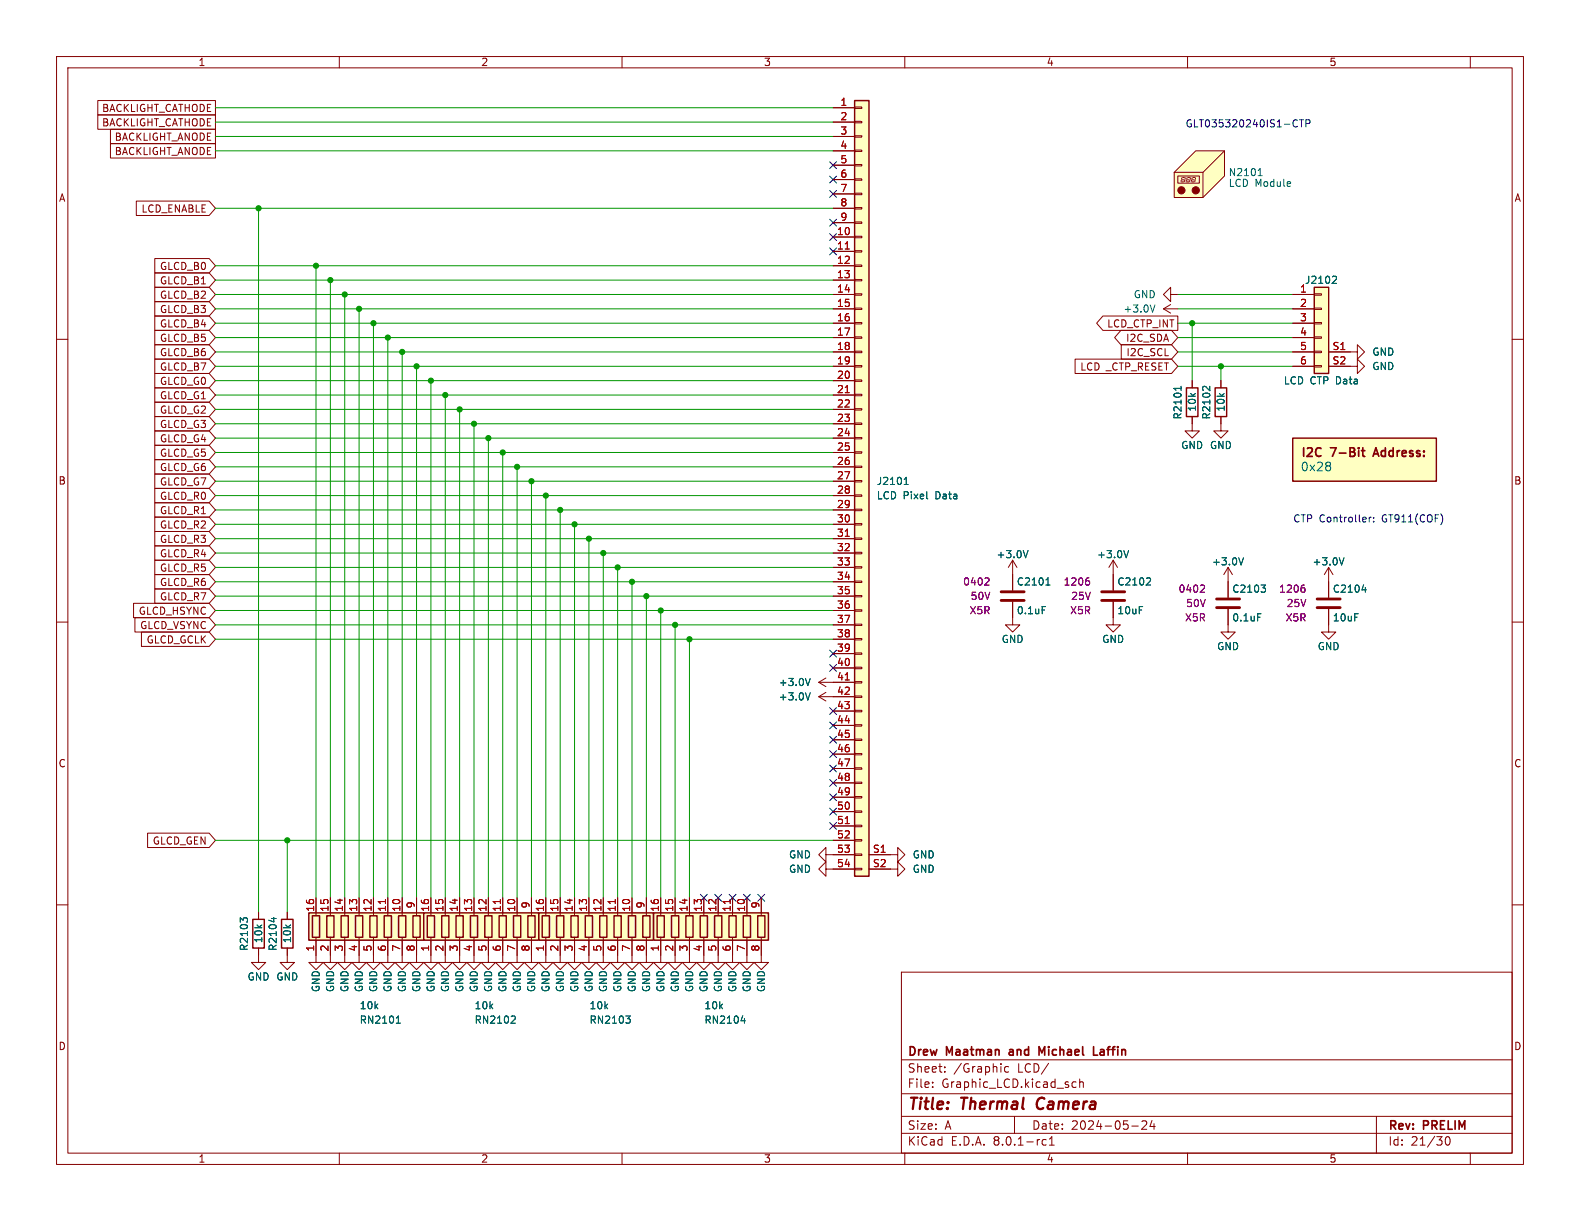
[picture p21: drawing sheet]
<svg xmlns="http://www.w3.org/2000/svg" width="279mm" height="216mm" viewBox="0 0 279 216" stroke-linecap="round" stroke-linejoin="round" font-family="sans-serif">
<defs><g id="words">
<g font-size="2.8" fill="#840000">
<text x="160.4" y="196.8">Title:</text>
<text x="170.1" y="196.8">Thermal</text>
<text x="184.2" y="196.8">Camera</text>
</g>
<g font-size="2.1" fill="#006464">
<text x="229.9" y="81.2">I2C</text>
<text x="229.9" y="83.5">0x28</text>
<text x="235.3" y="81.2">7-Bit</text>
</g>
<g font-size="2.1" fill="#840000">
<text x="243.6" y="81.2">Address:</text>
<text x="160.4" y="189.9">Sheet:</text>
<text x="160.4" y="187.1">Drew</text>
<text x="167.4" y="187.1">Maatman</text>
<text x="168.6" y="189.9">/Graphic</text>
<text x="179.2" y="187.1">and</text>
<text x="180" y="189.9">LCD/</text>
<text x="185" y="187.1">Michael</text>
<text x="195.2" y="187.1">Laffin</text>
<text x="160.4" y="192.6">File:</text>
<text x="166.5" y="192.6">Graphic_LCD.kicad_sch</text>
<text x="160.4" y="202.8">KiCad</text>
<text x="160.4" y="200">Size:</text>
<text x="167.1" y="200">A</text>
<text x="168.1" y="202.8">E.D.A.</text>
<text x="175.7" y="202.8">8.0.1-rc1</text>
<text x="182.4" y="200">Date:</text>
<text x="189.4" y="200">2024-05-24</text>
<text x="245.4" y="200.2">Rev:</text>
<text x="245.4" y="202.8">Id:</text>
<text x="249.5" y="202.8">21/30</text>
<text x="251.8" y="200.2">PRELIM</text>
</g>
<g font-size="1.8" fill="#840000">
<text x="35" y="11.9">1</text>
<text x="85" y="11.9">2</text>
<text x="135" y="11.9">3</text>
<text x="185" y="11.9">4</text>
<text x="235" y="11.9">5</text>
<text x="17.9" y="22.5">BACKLIGHT_CATHODE</text>
<text x="17.9" y="20">BACKLIGHT_CATHODE</text>
<text x="20.2" y="27.6">BACKLIGHT_ANODE</text>
<text x="20.2" y="25.1">BACKLIGHT_ANODE</text>
<text x="10.3" y="35.9">A</text>
<text x="267.7" y="35.9">A</text>
<text x="24.9" y="37.8">LCD_ENABLE</text>
<text x="28.2" y="47.9">GLCD_B0</text>
<text x="28.2" y="50.5">GLCD_B1</text>
<text x="28.2" y="53">GLCD_B2</text>
<text x="28.2" y="58.1">GLCD_B4</text>
<text x="28.2" y="55.6">GLCD_B3</text>
<text x="195.7" y="58.1">LCD_CTP_INT</text>
<text x="28.2" y="63.2">GLCD_B6</text>
<text x="28.2" y="60.6">GLCD_B5</text>
<text x="28.2" y="65.7">GLCD_B7</text>
<text x="190.9" y="65.7">LCD _CTP_RESET</text>
<text x="199" y="60.6">I2C_SDA</text>
<text x="199.1" y="63.2">I2C_SCL</text>
<text x="28.2" y="68.3">GLCD_G0</text>
<text x="28.2" y="70.8">GLCD_G1</text>
<text x="28.2" y="75.9">GLCD_G3</text>
<text x="28.2" y="73.3">GLCD_G2</text>
<text x="28.2" y="83.5">GLCD_G6</text>
<text x="28.2" y="81">GLCD_G5</text>
<text x="28.2" y="78.4">GLCD_G4</text>
<text x="10.3" y="85.9">B</text>
<text x="28.2" y="86">GLCD_G7</text>
<text x="28.2" y="88.6">GLCD_R0</text>
<text x="267.7" y="85.9">B</text>
<text x="28.2" y="93.7">GLCD_R2</text>
<text x="28.2" y="91.1">GLCD_R1</text>
<text x="28.2" y="101.3">GLCD_R5</text>
<text x="28.2" y="96.2">GLCD_R3</text>
<text x="28.2" y="98.7">GLCD_R4</text>
<text x="28.2" y="103.8">GLCD_R6</text>
<text x="28.2" y="106.4">GLCD_R7</text>
<text x="24.4" y="108.9">GLCD_HSYNC</text>
<text x="24.7" y="111.4">GLCD_VSYNC</text>
<text x="25.8" y="114">GLCD_GCLK</text>
<text x="10.3" y="135.9">C</text>
<text x="267.7" y="135.9">C</text>
<text x="26.9" y="149.5">GLCD_GEN</text>
<text x="10.3" y="185.9">D</text>
<text x="267.7" y="185.9">D</text>
<text x="35" y="205.8">1</text>
<text x="85" y="205.8">2</text>
<text x="135" y="205.8">3</text>
<text x="185" y="205.8">4</text>
<text x="235" y="205.8">5</text>
</g>
<g font-size="1.8" fill="#a90000">
<text x="148.5" y="18.8">1</text>
<text x="148.5" y="21.3">2</text>
<text x="148.5" y="23.9">3</text>
<text x="148.5" y="26.4">4</text>
<text x="148.5" y="29">5</text>
<text x="148.5" y="31.5">6</text>
<text x="148.5" y="34">7</text>
<text x="147.9" y="41.7">10</text>
<text x="148.5" y="36.6">8</text>
<text x="148.5" y="39.1">9</text>
<text x="147.9" y="44.2">11</text>
<text x="147.9" y="46.7">12</text>
<text x="147.9" y="49.3">13</text>
<text x="147.9" y="51.8">14</text>
<text x="229.8" y="51.8">1</text>
<text x="147.9" y="54.4">15</text>
<text x="147.9" y="56.9">16</text>
<text x="147.9" y="59.4">17</text>
<text x="229.8" y="54.4">2</text>
<text x="229.8" y="56.9">3</text>
<text x="229.8" y="59.4">4</text>
<text x="147.9" y="62">18</text>
<text x="147.9" y="64.5">19</text>
<text x="229.8" y="62">5</text>
<text x="229.8" y="64.5">6</text>
<text x="235.5" y="62">S1</text>
<text x="235.5" y="64.5">S2</text>
<text x="147.9" y="67.1">20</text>
<text x="147.9" y="69.6">21</text>
<text x="147.9" y="72.1">22</text>
<text x="147.9" y="74.7">23</text>
<text x="147.9" y="77.2">24</text>
<text x="147.9" y="79.8">25</text>
<text x="147.9" y="82.3">26</text>
<text x="147.9" y="84.8">27</text>
<text x="147.9" y="87.4">28</text>
<text x="147.9" y="89.9">29</text>
<text x="147.9" y="92.5">30</text>
<text x="147.9" y="95">31</text>
<text x="147.9" y="97.5">32</text>
<text x="147.9" y="100.1">33</text>
<text x="147.9" y="102.6">34</text>
<text x="147.9" y="105.2">35</text>
<text x="147.9" y="107.7">36</text>
<text x="147.9" y="110.2">37</text>
<text x="147.9" y="112.8">38</text>
<text x="147.9" y="115.3">39</text>
<text x="147.9" y="117.9">40</text>
<text x="147.9" y="120.4">41</text>
<text x="147.9" y="122.9">42</text>
<text x="147.9" y="125.5">43</text>
<text x="147.9" y="128">44</text>
<text x="147.9" y="130.6">45</text>
<text x="147.9" y="133.1">46</text>
<text x="147.9" y="135.6">47</text>
<text x="147.9" y="138.2">48</text>
<text x="147.9" y="140.7">49</text>
<text x="147.9" y="143.3">50</text>
<text x="147.9" y="145.8">51</text>
<text x="147.9" y="148.3">52</text>
<text x="147.9" y="150.9">53</text>
<text x="147.9" y="153.4">54</text>
<text x="154.3" y="150.9">S1</text>
<text x="154.3" y="153.4">S2</text>
<text x="55.6" y="161.3" transform="rotate(-90 55.6 161.3)">16</text>
<text x="58.2" y="161.3" transform="rotate(-90 58.2 161.3)">15</text>
<text x="60.7" y="161.3" transform="rotate(-90 60.7 161.3)">14</text>
<text x="63.2" y="161.3" transform="rotate(-90 63.2 161.3)">13</text>
<text x="65.8" y="161.3" transform="rotate(-90 65.8 161.3)">12</text>
<text x="68.3" y="161.3" transform="rotate(-90 68.3 161.3)">11</text>
<text x="70.9" y="161.3" transform="rotate(-90 70.9 161.3)">10</text>
<text x="73.4" y="160.7" transform="rotate(-90 73.4 160.7)">9</text>
<text x="75.9" y="161.3" transform="rotate(-90 75.9 161.3)">16</text>
<text x="78.5" y="161.3" transform="rotate(-90 78.5 161.3)">15</text>
<text x="81" y="161.3" transform="rotate(-90 81 161.3)">14</text>
<text x="83.6" y="161.3" transform="rotate(-90 83.6 161.3)">13</text>
<text x="86.1" y="161.3" transform="rotate(-90 86.1 161.3)">12</text>
<text x="88.6" y="161.3" transform="rotate(-90 88.6 161.3)">11</text>
<text x="91.2" y="161.3" transform="rotate(-90 91.2 161.3)">10</text>
<text x="93.7" y="160.7" transform="rotate(-90 93.7 160.7)">9</text>
<text x="96.3" y="161.3" transform="rotate(-90 96.3 161.3)">16</text>
<text x="98.8" y="161.3" transform="rotate(-90 98.8 161.3)">15</text>
<text x="101.3" y="161.3" transform="rotate(-90 101.3 161.3)">14</text>
<text x="103.9" y="161.3" transform="rotate(-90 103.9 161.3)">13</text>
<text x="106.4" y="161.3" transform="rotate(-90 106.4 161.3)">12</text>
<text x="109" y="161.3" transform="rotate(-90 109 161.3)">11</text>
<text x="111.5" y="161.3" transform="rotate(-90 111.5 161.3)">10</text>
<text x="114" y="160.7" transform="rotate(-90 114 160.7)">9</text>
<text x="116.6" y="161.3" transform="rotate(-90 116.6 161.3)">16</text>
<text x="119.1" y="161.3" transform="rotate(-90 119.1 161.3)">15</text>
<text x="121.7" y="161.3" transform="rotate(-90 121.7 161.3)">14</text>
<text x="124.2" y="161.3" transform="rotate(-90 124.2 161.3)">13</text>
<text x="126.7" y="161.3" transform="rotate(-90 126.7 161.3)">12</text>
<text x="129.3" y="161.3" transform="rotate(-90 129.3 161.3)">11</text>
<text x="131.8" y="161.3" transform="rotate(-90 131.8 161.3)">10</text>
<text x="134.4" y="160.7" transform="rotate(-90 134.4 160.7)">9</text>
<text x="55.6" y="168.3" transform="rotate(-90 55.6 168.3)">1</text>
<text x="58.2" y="168.3" transform="rotate(-90 58.2 168.3)">2</text>
<text x="60.7" y="168.3" transform="rotate(-90 60.7 168.3)">3</text>
<text x="63.2" y="168.3" transform="rotate(-90 63.2 168.3)">4</text>
<text x="65.8" y="168.3" transform="rotate(-90 65.8 168.3)">5</text>
<text x="68.3" y="168.3" transform="rotate(-90 68.3 168.3)">6</text>
<text x="70.9" y="168.3" transform="rotate(-90 70.9 168.3)">7</text>
<text x="73.4" y="168.3" transform="rotate(-90 73.4 168.3)">8</text>
<text x="75.9" y="168.3" transform="rotate(-90 75.9 168.3)">1</text>
<text x="78.5" y="168.3" transform="rotate(-90 78.5 168.3)">2</text>
<text x="81" y="168.3" transform="rotate(-90 81 168.3)">3</text>
<text x="83.6" y="168.3" transform="rotate(-90 83.6 168.3)">4</text>
<text x="86.1" y="168.3" transform="rotate(-90 86.1 168.3)">5</text>
<text x="88.6" y="168.3" transform="rotate(-90 88.6 168.3)">6</text>
<text x="91.2" y="168.3" transform="rotate(-90 91.2 168.3)">7</text>
<text x="93.7" y="168.3" transform="rotate(-90 93.7 168.3)">8</text>
<text x="96.3" y="168.3" transform="rotate(-90 96.3 168.3)">1</text>
<text x="98.8" y="168.3" transform="rotate(-90 98.8 168.3)">2</text>
<text x="101.3" y="168.3" transform="rotate(-90 101.3 168.3)">3</text>
<text x="103.9" y="168.3" transform="rotate(-90 103.9 168.3)">4</text>
<text x="106.4" y="168.3" transform="rotate(-90 106.4 168.3)">5</text>
<text x="109" y="168.3" transform="rotate(-90 109 168.3)">6</text>
<text x="111.5" y="168.3" transform="rotate(-90 111.5 168.3)">7</text>
<text x="114" y="168.3" transform="rotate(-90 114 168.3)">8</text>
<text x="116.6" y="168.3" transform="rotate(-90 116.6 168.3)">1</text>
<text x="119.1" y="168.3" transform="rotate(-90 119.1 168.3)">2</text>
<text x="121.7" y="168.3" transform="rotate(-90 121.7 168.3)">3</text>
<text x="124.2" y="168.3" transform="rotate(-90 124.2 168.3)">4</text>
<text x="126.7" y="168.3" transform="rotate(-90 126.7 168.3)">5</text>
<text x="129.3" y="168.3" transform="rotate(-90 129.3 168.3)">6</text>
<text x="131.8" y="168.3" transform="rotate(-90 131.8 168.3)">7</text>
<text x="134.4" y="168.3" transform="rotate(-90 134.4 168.3)">8</text>
</g>
<g font-size="1.8" fill="#0000c2">
<text x="209.5" y="22.6">GLT035320240IS1-CTP</text>
<text x="228.6" y="92.5">CTP Controller:</text>
<text x="244.5" y="92.5">GT911(COF)</text>
</g>
<g font-size="1.8" fill="#006464">
<text x="217.2" y="31.3">N2101</text>
<text x="217.2" y="33.2">LCD Module</text>
<text x="200.4" y="52.9">GND</text>
<text x="230.7" y="50.4">J2102</text>
<text x="198.6" y="55.5">+3.0V</text>
<text x="242.6" y="65.6">GND</text>
<text x="242.6" y="63.1">GND</text>
<text x="226.9" y="68.2">LCD CTP Data</text>
<text x="209.1" y="74.3" transform="rotate(-90 209.1 74.3)">R2101</text>
<text x="211.7" y="72.9" transform="rotate(-90 211.7 72.9)">10k</text>
<text x="214.2" y="74.3" transform="rotate(-90 214.2 74.3)">R2102</text>
<text x="216.8" y="72.9" transform="rotate(-90 216.8 72.9)">10k</text>
<text x="208.8" y="79.6">GND GND</text>
<text x="154.9" y="88.5">LCD Pixel</text>
<text x="154.9" y="86">J2101</text>
<text x="165.5" y="88.5">Data</text>
<text x="176.1" y="98.9">+3.0V</text>
<text x="193.9" y="98.9">+3.0V</text>
<text x="214.2" y="100.2">+3.0V</text>
<text x="232" y="100.2">+3.0V</text>
<text x="179.7" y="103.7">C2101</text>
<text x="197.5" y="103.7">C2102</text>
<text x="217.8" y="105">C2103</text>
<text x="235.6" y="105">C2104</text>
<text x="177" y="113.9">GND</text>
<text x="179.7" y="108.8">0.1uF</text>
<text x="194.8" y="113.9">GND</text>
<text x="197.5" y="108.8">10uF</text>
<text x="217.8" y="110.1">0.1uF</text>
<text x="235.6" y="110.1">10uF</text>
<text x="215.1" y="115.2">GND</text>
<text x="232.9" y="115.2">GND</text>
<text x="137.6" y="124.1">+3.0V</text>
<text x="137.6" y="121.5">+3.0V</text>
<text x="139.4" y="154.5">GND</text>
<text x="139.4" y="152">GND</text>
<text x="161.3" y="154.5">GND</text>
<text x="161.3" y="152">GND</text>
<text x="46.6" y="166.9" transform="rotate(-90 46.6 166.9)">10k</text>
<text x="51.7" y="166.9" transform="rotate(-90 51.7 166.9)">10k</text>
<text x="43.7" y="173.6">GND GND</text>
<text x="44" y="168.3" transform="rotate(-90 44 168.3)">R2103</text>
<text x="49.1" y="168.3" transform="rotate(-90 49.1 168.3)">R2104</text>
<text x="56.7" y="175.5" transform="rotate(-90 56.7 175.5)">GND</text>
<text x="59.3" y="175.5" transform="rotate(-90 59.3 175.5)">GND</text>
<text x="61.8" y="175.5" transform="rotate(-90 61.8 175.5)">GND</text>
<text x="63.5" y="178.7">10k</text>
<text x="64.4" y="175.5" transform="rotate(-90 64.4 175.5)">GND</text>
<text x="66.9" y="175.5" transform="rotate(-90 66.9 175.5)">GND</text>
<text x="69.4" y="175.5" transform="rotate(-90 69.4 175.5)">GND</text>
<text x="72" y="175.5" transform="rotate(-90 72 175.5)">GND</text>
<text x="74.5" y="175.5" transform="rotate(-90 74.5 175.5)">GND</text>
<text x="77.1" y="175.5" transform="rotate(-90 77.1 175.5)">GND</text>
<text x="79.6" y="175.5" transform="rotate(-90 79.6 175.5)">GND</text>
<text x="82.1" y="175.5" transform="rotate(-90 82.1 175.5)">GND</text>
<text x="83.8" y="178.7">10k</text>
<text x="84.7" y="175.5" transform="rotate(-90 84.7 175.5)">GND</text>
<text x="87.2" y="175.5" transform="rotate(-90 87.2 175.5)">GND</text>
<text x="89.8" y="175.5" transform="rotate(-90 89.8 175.5)">GND</text>
<text x="92.3" y="175.5" transform="rotate(-90 92.3 175.5)">GND</text>
<text x="94.8" y="175.5" transform="rotate(-90 94.8 175.5)">GND</text>
<text x="97.4" y="175.5" transform="rotate(-90 97.4 175.5)">GND</text>
<text x="99.9" y="175.5" transform="rotate(-90 99.9 175.5)">GND</text>
<text x="102.5" y="175.5" transform="rotate(-90 102.5 175.5)">GND</text>
<text x="104.1" y="178.7">10k</text>
<text x="105" y="175.5" transform="rotate(-90 105 175.5)">GND</text>
<text x="107.5" y="175.5" transform="rotate(-90 107.5 175.5)">GND</text>
<text x="110.1" y="175.5" transform="rotate(-90 110.1 175.5)">GND</text>
<text x="112.6" y="175.5" transform="rotate(-90 112.6 175.5)">GND</text>
<text x="115.2" y="175.5" transform="rotate(-90 115.2 175.5)">GND</text>
<text x="117.7" y="175.5" transform="rotate(-90 117.7 175.5)">GND</text>
<text x="120.2" y="175.5" transform="rotate(-90 120.2 175.5)">GND</text>
<text x="122.8" y="175.5" transform="rotate(-90 122.8 175.5)">GND</text>
<text x="124.5" y="178.7">10k</text>
<text x="125.3" y="175.5" transform="rotate(-90 125.3 175.5)">GND</text>
<text x="127.9" y="175.5" transform="rotate(-90 127.9 175.5)">GND</text>
<text x="130.4" y="175.5" transform="rotate(-90 130.4 175.5)">GND</text>
<text x="132.9" y="175.5" transform="rotate(-90 132.9 175.5)">GND</text>
<text x="135.5" y="175.5" transform="rotate(-90 135.5 175.5)">GND</text>
<text x="63.5" y="181.2">RN2101</text>
<text x="83.8" y="181.2">RN2102</text>
<text x="104.1" y="181.2">RN2103</text>
<text x="124.5" y="181.2">RN2104</text>
</g>
<g font-size="1.8" fill="#840084">
<text x="170.2" y="103.7">0402</text>
<text x="171.5" y="106.3">50V</text>
<text x="188" y="103.7">1206</text>
<text x="189.3" y="106.3">25V</text>
<text x="208.3" y="105">0402</text>
<text x="209.6" y="107.5">50V</text>
<text x="226.1" y="105">1206</text>
<text x="227.4" y="107.5">25V</text>
<text x="171.4" y="108.8">X5R</text>
<text x="189.1" y="108.8">X5R</text>
<text x="209.5" y="110.1">X5R</text>
<text x="227.2" y="110.1">X5R</text>
</g>
</g></defs>
<g fill="none" stroke="#840000" stroke-width=".18">
<path d="M10 10h259.4v195.9h-259.4zM12 12h255.4v191.9h-255.4zM60 10v2M110 10v2M160 10v2M210 10v2M260 10v2M10 60h2M267.4 60h2M10 110h2M217.2 110.5v1.3h1.2l-1.2 1.2-1.3-1.2h1.3M234.9 100.3l-.7 1.3"/>
<path d="M234.9 100.3v5.4M234.9 107.7v2.8M234.9 100.3l.8 1.3M267.4 110h2M10 160h2M267.4 160h2M58.4 168.9v1.3h1.3l-1.3 1.3-1.3-1.3h1.3M159.4 171.9h108v32h-108zM159.4 197.4h108M159.4 193.4h108M159.4 187.4h108M164.9 192.1v.2"/>
<path d="M164.9 191.4v.1M167.1 189.4v.2M167.1 188.7v.1M178.4 188.7l-.5-.1-.3 .3v.4l.2 .2h.6M179.4 197.4v3M189.6 192l.3 .3 .4-.1M190.3 191.4l-.4-.1-.3 .3M190.9 191.4l.2-.1 .4 .1 .1 .9M190.9 190.8v1.5M200.1 199.1h1.2M201.9 198.3l.6-.1 .2 .1 .1 .3-.9 1.1h.9M203.7 198.1l-.3 1.1h.9"/>
<path d="M204.1 198.7v1M243.4 197.4v6.5M60 203.9v2M110 203.9v2M159.4 200.4h108M160 203.9v2M185 201.6l-.4-.1-.3 .3v.4l.1 .2h.6M185.6 202.5h.8M185.6 201.4l.4-.4v1.5M210 203.9v2M255.8 201.1l.1-.1a.81 .81 0 0 1 .6 .6 .81 .81 0 0 1-.3 .8l-.1 .1a.81 .81 0 0 1-.6-.6 .81 .81 0 0 1 .3-.8zM260 203.9v2"/>
</g>
<path d="M183.6 194.4a1.27 1.27 0 0 0 0 1.6" fill="none" stroke="#840000" stroke-width=".4"/>
<path d="M178.5 186.1v.4M184.7 185.1l-.5 1-.5-1v1.5M193.4 185.1v1.5h.7M194.7 185.6h-.1M194.7 186a.29 .29 0 0 0-.2 .3 .29 .29 0 0 0 .2 .3" fill="none" stroke="#840000" stroke-width=".3"/>
<path d="M237.7 98.6l-.5 1.3M240.8 104.3h.8M241.4 103.9v.8" fill="none" stroke="#006464" stroke-width=".18"/>
<path d="M232.9 107.4h4.1M232.9 105.9h4.1" fill="none" stroke="#840000" stroke-width=".51"/>
<path d="M230.4 103.4h.3M230.5 103.9l.3 .3v.3l-.3 .2" fill="none" stroke="#840084" stroke-width=".18"/>
<path d="M228.6 77.5h25.4v7.6h-25.4z" fill="#ffffc2"/>
<path d="M228.6 77.5h25.4v7.6h-25.4zM44.7 162.6h2v5h-2z" fill="none" stroke="#840000" stroke-width=".25"/>
<path d="M240.8 79.7h.6M241 79.2v1.3l.4 .2M243.3 79.2l-.5 1.5" fill="none" stroke="#840000" stroke-width=".3"/>
<path d="M204.2 53.9l-.4 1.3M181.8 97.4l-.4 1.2M199.6 97.4l-.5 1.2M219.9 98.6l-.4 1.3M235.2 82.4l.1 .3-.1 .5M235.2 81.9l.1 .2-.1 .2M184.3 107.3h.6M185 103.4h.7M185.1 102.5l.2-.3v1.2M203.2 102.2l.3 .2-.1 .3-.7 .7h.8M43 162.7l-.5-.4v.8M43 162.5l.2-.2h.3l.3 .2" fill="none" stroke="#006464" stroke-width=".18"/>
<g fill="none" stroke="#840000" stroke-width=".18">
<path d="M205.7 54.6l1.3 .8M205.7 54.6h2.6M207 52.1v-1.3l-1.3 1.3 1.3 1.2v-1.2h1.3M207 53.8l-1.3 .8M179.1 99.1l-.8 1.2M179.1 99.1v5.3M179.1 99.1l.7 1.2M196.8 99.1l-.7 1.2M196.8 99.1v5.3M196.8 99.1l.8 1.2M179.1 106.4v4.1h1.2l-1.2 1.3-1.3-1.3h1.3M196.8 106.4v4.1h1.3l-1.3 1.3-1.2-1.3h1.2"/>
<path d="M217.2 100.3l-.8 1.3M217.2 100.3v2.6M217.2 100.3l.7 1.3M45.7 161.3v1.3M45.7 167.6v1.3"/>
</g>
<path d="M177 106.2h4.1M177 104.6h4.1M194.8 106.2h4.1M194.8 104.6h4.1" fill="none" stroke="#840000" stroke-width=".51"/>
<path d="M174.7 102.2l.2 .2-.1 .3-.7 .7h.8M192.3 102.2h.3M192.4 102.7l.3 .2v.3l-.3 .2" fill="none" stroke="#840084" stroke-width=".18"/>
<path d="M211.5 26.7h5v4.4l-3.8 3.8h-5.1v-4.4z" fill="#ffffc2"/>
<g fill="none" stroke="#840000" stroke-width=".18">
<path d="M208.3 31.1h3.8v1.3h-3.8zM208.9 31.9l-.1 .2M208.9 32.2h.4M209 31.4l-.1 .3M209 31.8h.3M209.1 31.4h.3M209.5 31.9l-.1 .2M209.6 31.4l-.1 .3M209.8 31.9v.2M209.9 32.2h.3M209.9 31.4v.3M210 31.8h.3"/>
<path d="M210.1 31.4h.3M210.4 31.9v.2M210.5 31.4v.3M210.7 31.9v.2M210.8 32.2h.3M210.8 31.4v.3M210.9 31.8h.3M211 31.4h.3M211.3 31.9v.2M211.4 31.4v.3M211.5 26.7h5v4.4l-3.8 3.8h-5.1v-4.4zM212.7 30.5v4.4"/>
<path d="M216.5 26.7l-3.8 3.8h-5.1"/>
</g>
<g fill="#840000" stroke="#840000" stroke-width=".18">
<circle cx="208.9" cy="33.7" r=".63"/>
<circle cx="211.5" cy="33.7" r=".63"/>
</g>
<path d="M222.5 31.1h.7M222.6 30.1l.2-.3v1.3" fill="none" stroke="#006464" stroke-width=".18"/>
<path d="M151.1 17.8h2.6v137.1h-2.6z" fill="#ffffc2"/>
<g fill="none" stroke="#840000" stroke-width=".18">
<path d="M147.3 19.1h3.8M151.1 18.9h1.3v.3h-1.3zM147.3 21.6h3.8M147.3 24.1h3.8M147.3 26.7h3.8M147.3 29.2h3.8M147.3 31.8h3.8M147.3 34.3h3.8M147.3 36.8h3.8M147.3 39.4h3.8M151.1 39.2h1.3v.3h-1.3zM151.1 36.7h1.3v.3h-1.3z"/>
<path d="M151.1 34.2h1.3v.2h-1.3zM151.1 31.6h1.3v.3h-1.3zM151.1 29.1h1.3v.2h-1.3zM151.1 26.5h1.3v.3h-1.3zM151.1 24h1.3v.3h-1.3zM151.1 21.5h1.3v.2h-1.3zM147.3 41.9h3.8M147.3 44.5h3.8M147.3 47h3.8M147.3 49.5h3.8M147.3 52.1h3.8M147.3 54.6h3.8"/>
<path d="M147.3 57.2h3.8M147.3 59.7h3.8M151.1 59.6h1.3v.2h-1.3zM151.1 57h1.3v.3h-1.3zM151.1 54.5h1.3v.2h-1.3zM151.1 51.9h1.3v.3h-1.3zM151.1 49.4h1.3v.3h-1.3zM151.1 46.9h1.3v.2h-1.3zM151.1 44.3h1.3v.3h-1.3zM151.1 41.8h1.3v.2h-1.3zM147.3 62.2h3.8M147.3 64.8h3.8"/>
<path d="M147.3 67.3h3.8M147.3 69.9h3.8M147.3 72.4h3.8M147.3 74.9h3.8M147.3 77.5h3.8M151.1 79.9h1.3v.2h-1.3zM151.1 77.3h1.3v.3h-1.3zM151.1 74.8h1.3v.3h-1.3zM151.1 72.3h1.3v.2h-1.3zM151.1 69.7h1.3v.3h-1.3zM151.1 67.2h1.3v.2h-1.3zM151.1 64.6h1.3v.3h-1.3z"/>
<path d="M151.1 62.1h1.3v.3h-1.3zM147.3 80h3.8M147.3 82.6h3.8M147.3 85.1h3.8M147.3 87.6h3.8M147.3 90.2h3.8M147.3 92.7h3.8M147.3 95.3h3.8M147.3 97.8h3.8M151.1 97.7h1.3v.2h-1.3zM151.1 95.1h1.3v.3h-1.3zM151.1 92.6h1.3v.2h-1.3z"/>
<path d="M151.1 90h1.3v.3h-1.3zM151.1 87.5h1.3v.3h-1.3zM151.1 85h1.3v.2h-1.3zM151.1 82.4h1.3v.3h-1.3zM147.3 100.3h3.8M147.3 102.9h3.8M147.3 105.4h3.8M147.3 108h3.8M147.3 110.5h3.8M147.3 113h3.8M147.3 115.6h3.8M147.3 118.1h3.8"/>
<path d="M151.1 118h1.3v.2h-1.3zM151.1 115.4h1.3v.3h-1.3zM151.1 112.9h1.3v.3h-1.3zM151.1 110.4h1.3v.2h-1.3zM151.1 107.8h1.3v.3h-1.3zM151.1 105.3h1.3v.2h-1.3zM151.1 102.7h1.3v.3h-1.3zM151.1 100.2h1.3v.3h-1.3zM147.3 120.7h3.8M147.3 123.2h3.8M147.3 125.7h3.8M147.3 128.3h3.8"/>
<path d="M147.3 130.8h3.8M147.3 133.4h3.8M147.3 135.9h3.8M147.3 138.4h3.8M151.1 138.3h1.3v.3h-1.3zM151.1 135.8h1.3v.2h-1.3zM151.1 133.2h1.3v.3h-1.3zM151.1 130.7h1.3v.2h-1.3zM151.1 128.1h1.3v.3h-1.3zM151.1 125.6h1.3v.3h-1.3zM151.1 123.1h1.3v.2h-1.3zM151.1 120.5h1.3v.3h-1.3z"/>
<path d="M147.3 141h3.8M147.3 143.5h3.8M147.3 146.1h3.8M147.3 148.6h3.8M147.3 151.1h3.8M147.3 153.7h3.8M151.1 153.5h1.3v.3h-1.3zM151.1 151h1.3v.3h-1.3zM151.1 148.5h1.3v.2h-1.3zM151.1 145.9h1.3v.3h-1.3zM151.1 143.4h1.3v.2h-1.3zM151.1 140.8h1.3v.3h-1.3z"/>
<path d="M153.7 151.1h3.8M153.7 153.7h3.8M106.7 168.9v1.3h1.2l-1.2 1.3-1.3-1.3h1.3"/>
</g>
<path d="M151.1 17.8h2.6v137.1h-2.6z" fill="none" stroke="#840000" stroke-width=".25"/>
<path d="M149.5 44h.7M149.5 69.4h.7M149.5 94.8h.7M149.5 120.2h.7M149.5 145.6h.7" fill="none" stroke="#a90000" stroke-width=".18"/>
<path d="M159.9 85.7h.7M160 84.7l.3-.3v1.3M163.9 88.1l.2 .1" fill="none" stroke="#006464" stroke-width=".18"/>
<path d="M95.2 161.4h20.4v4.8h-20.4z" fill="#ffffc2"/>
<path d="M49.8 162.6h2v5h-2zM95.2 161.4h20.4v4.8h-20.4zM95.9 161.9h1.3v3.8h-1.3zM98.4 161.9h1.3v3.8h-1.3zM101 161.9h1.2v3.8h-1.2zM103.5 161.9h1.3v3.8h-1.3zM106 161.9h1.3v3.8h-1.3zM108.6 161.9h1.3v3.8h-1.3zM111.1 161.9h1.3v3.8h-1.3zM113.7 161.9h1.2v3.8h-1.2z" fill="none" stroke="#840000" stroke-width=".25"/>
<g fill="none" stroke="#840000" stroke-width=".18">
<path d="M144.8 123.2l1.2 .8M144.8 123.2h2.5M146 122.4l-1.2 .8M96.5 158.8v3.1M99.1 158.8v3.1M101.6 158.8v3.1M104.1 158.8v3.1M106.7 158.8v3.1M109.2 158.8v3.1M111.8 158.8v3.1M114.3 158.8v3.1M146 153.7v-1.3l-1.2 1.3 1.2 1.2v-1.2h1.3"/>
<path d="M146 151.1v-1.2l-1.2 1.2 1.2 1.3v-1.3h1.3M157.5 153.7h1.2v1.2l1.3-1.2-1.3-1.3v1.3M157.5 151.1h1.2v1.3l1.3-1.3-1.3-1.2v1.2M45.7 168.9v1.3h1.3l-1.3 1.3-1.3-1.3h1.3M50.8 167.6v2.6h1.3l-1.3 1.3-1.3-1.3h1.3M50.8 161.3v1.3M55.9 168.9v1.3h1.2l-1.2 1.3-1.3-1.3h1.3M61 168.9v1.3h1.2l-1.2 1.3-1.3-1.3h1.3M63.5 168.9v1.3h1.3l-1.3 1.3-1.3-1.3h1.3M96.5 165.7v3.2M99.1 165.7v3.2M101.6 165.7v3.2"/>
<path d="M104.1 165.7v3.2M106.7 165.7v3.2M109.2 165.7v3.2M111.8 165.7v3.2M114.3 165.7v3.2M132.1 168.9v1.3h1.2l-1.2 1.3-1.3-1.3h1.3"/>
</g>
<path d="M108.8 159.1v.7" fill="none" stroke="#a90000" stroke-width=".18"/>
<path d="M143.3 122.5l-.4 1.3M48 162.4h.8M48.4 162.2v.8M110.7 179.6h.7l-.4 .5 .4 .2v.4l-.2 .2h-.4" fill="none" stroke="#006464" stroke-width=".18"/>
<path d="M54.6 161.4h20.3v4.8h-20.3z" fill="#ffffc2"/>
<path d="M54.6 161.4h20.3v4.8h-20.3zM55.2 161.9h1.3v3.8h-1.3zM57.8 161.9h1.3v3.8h-1.3zM60.3 161.9h1.3v3.8h-1.3zM62.9 161.9h1.2v3.8h-1.2zM65.4 161.9h1.3v3.8h-1.3zM67.9 161.9h1.3v3.8h-1.3zM70.5 161.9h1.3v3.8h-1.3zM73 161.9h1.3v3.8h-1.3z" fill="none" stroke="#840000" stroke-width=".25"/>
<g fill="none" stroke="#840000" stroke-width=".18">
<path d="M55.9 158.8v3.1M58.4 158.8v3.1M61 158.8v3.1M63.5 158.8v3.1M66 158.8v3.1M68.6 158.8v3.1M71.1 158.8v3.1M73.7 158.8v3.1M55.9 165.7v3.2M58.4 165.7v3.2M61 165.7v3.2M63.5 165.7v3.2"/>
<path d="M66 165.7v3.2M68.6 165.7v3.2M71.1 165.7v3.2M73.7 165.7v3.2M76.2 168.9v1.3h1.3l-1.3 1.3-1.3-1.3h1.3M78.7 168.9v1.3h1.3l-1.3 1.3-1.2-1.3h1.2"/>
</g>
<path d="M68.2 159.1v.7" fill="none" stroke="#a90000" stroke-width=".18"/>
<path d="M70.2 180l.2-.4v1.3M70.1 180.9h.7" fill="none" stroke="#006464" stroke-width=".18"/>
<path d="M74.9 161.4h20.3v4.8h-20.3z" fill="#ffffc2"/>
<path d="M74.9 161.4h20.3v4.8h-20.3zM75.6 161.9h1.2v3.8h-1.2zM78.1 161.9h1.3v3.8h-1.3zM80.6 161.9h1.3v3.8h-1.3zM83.2 161.9h1.3v3.8h-1.3zM85.7 161.9h1.3v3.8h-1.3zM88.3 161.9h1.2v3.8h-1.2zM90.8 161.9h1.3v3.8h-1.3zM93.3 161.9h1.3v3.8h-1.3z" fill="none" stroke="#840000" stroke-width=".25"/>
<g fill="none" stroke="#840000" stroke-width=".18">
<path d="M210.8 74.9v1.3h1.3l-1.3 1.3-1.3-1.3h1.3M146 119.9l-1.2 .8M144.8 120.7l1.2 .7M144.8 120.7h2.5M76.2 158.8v3.1M78.7 158.8v3.1M81.3 158.8v3.1M83.8 158.8v3.1M86.4 158.8v3.1M88.9 158.8v3.1M91.4 158.8v3.1M94 158.8v3.1"/>
<path d="M66 168.9v1.3h1.3l-1.3 1.3-1.2-1.3h1.2M68.6 168.9v1.3h1.2l-1.2 1.3-1.3-1.3h1.3M71.1 168.9v1.3h1.3l-1.3 1.3-1.3-1.3h1.3M73.7 168.9v1.3h1.2l-1.2 1.3-1.3-1.3h1.3M76.2 165.7v3.2M78.7 165.7v3.2M81.3 165.7v4.5h1.2l-1.2 1.3-1.3-1.3h1.3M83.8 165.7v4.5h1.3l-1.3 1.3-1.3-1.3h1.3M86.4 165.7v4.5h1.2l-1.2 1.3-1.3-1.3h1.3M88.9 165.7v4.5h1.3l-1.3 1.3-1.3-1.3h1.3M91.4 165.7v4.5h1.3l-1.3 1.3-1.2-1.3h1.2M94 165.7v4.5h1.2l-1.2 1.3-1.3-1.3h1.3"/>
<path d="M96.5 168.9v1.3h1.3l-1.3 1.3-1.3-1.3h1.3M99.1 168.9v1.3h1.2l-1.2 1.3-1.3-1.3h1.3M101.6 168.9v1.3h1.3l-1.3 1.3-1.3-1.3h1.3M104.1 168.9v1.3h1.3l-1.3 1.3-1.2-1.3h1.2"/>
</g>
<path d="M88.5 159.1v.7" fill="none" stroke="#a90000" stroke-width=".18"/>
<path d="M143.3 120l-.4 1.2M90.6 179.6l.4 .1 .1 .3-.8 .9h.8" fill="none" stroke="#006464" stroke-width=".18"/>
<path d="M115.6 161.4h20.3v4.8h-20.3z" fill="#ffffc2"/>
<path d="M115.6 161.4h20.3v4.8h-20.3zM116.2 161.9h1.3v3.8h-1.3zM118.7 161.9h1.3v3.8h-1.3zM121.3 161.9h1.3v3.8h-1.3zM123.8 161.9h1.3v3.8h-1.3zM126.4 161.9h1.2v3.8h-1.2zM128.9 161.9h1.3v3.8h-1.3zM131.4 161.9h1.3v3.8h-1.3zM134 161.9h1.3v3.8h-1.3z" fill="none" stroke="#840000" stroke-width=".25"/>
<g fill="none" stroke="#840000" stroke-width=".18">
<path d="M238.8 64.8h1.2v1.2l1.3-1.2-1.3-1.3v1.3M116.8 158.8v3.1M119.4 158.8v3.1M121.9 158.8v3.1M124.5 158.8v3.1M127 158.8v3.1M129.5 158.8v3.1M132.1 158.8v3.1M134.6 158.8v3.1M109.2 168.9v1.3h1.3l-1.3 1.3-1.3-1.3h1.3M111.8 168.9v1.3h1.2l-1.2 1.3-1.3-1.3h1.3M114.3 168.9v1.3h1.3l-1.3 1.3-1.3-1.3h1.3"/>
<path d="M116.8 165.7v4.5h1.3l-1.3 1.3-1.2-1.3h1.2M119.4 165.7v4.5h1.2l-1.2 1.3-1.3-1.3h1.3M121.9 165.7v4.5h1.3l-1.3 1.3-1.3-1.3h1.3M124.5 165.7v4.5h1.2l-1.2 1.3-1.3-1.3h1.3M127 165.7v4.5h1.3l-1.3 1.3-1.3-1.3h1.3M129.5 165.7v4.5h1.3l-1.3 1.3-1.2-1.3h1.2M132.1 165.7v3.2M134.6 165.7v4.5h1.3l-1.3 1.3-1.3-1.3h1.3"/>
</g>
<path d="M129.1 159.1v.7" fill="none" stroke="#a90000" stroke-width=".18"/>
<path d="M131 180.5h.8M131.6 180.1v.8" fill="none" stroke="#006464" stroke-width=".18"/>
<path d="M232.4 50.8h2.5v15.2h-2.5z" fill="#ffffc2"/>
<g fill="none" stroke="#840000" stroke-width=".18">
<path d="M17.3 17.8h20.8v2.5h-20.8zM147.3 19.1h3.8M17.3 20.3h20.8v2.6h-20.8zM19.5 25.4h18.6v2.5h-18.6zM19.5 22.9h18.6v2.5h-18.6zM24.1 35.6h12.9l1.1 1.2-1.1 1.3h-12.9zM147.3 21.6h3.8M147.3 24.1h3.8M147.3 26.7h3.8M147.3 29.2h3.8M147.3 31.8h3.8M147.3 34.3h3.8"/>
<path d="M147.3 36.8h3.8M147.3 39.4h3.8M27.4 48.3h9.6l1.1 1.2-1.1 1.3h-9.6zM27.4 58.4h9.6l1.1 1.3-1.1 1.3h-9.6zM27.4 55.9h9.6l1.1 1.3-1.1 1.2h-9.6zM27.4 45.7h9.6l1.1 1.3-1.1 1.3h-9.6zM27.4 50.8h9.6l1.1 1.3-1.1 1.2h-9.6zM27.4 53.3h9.6l1.1 1.3-1.1 1.3h-9.6zM147.3 52.1h3.8M147.3 54.6h3.8M147.3 57.2h3.8M147.3 59.7h3.8"/>
<path d="M147.3 41.9h3.8M147.3 44.5h3.8M147.3 47h3.8M147.3 49.5h3.8M195 55.9h13.3v2.5h-13.3l-1.1-1.2zM198.2 58.4h9l1.1 1.3-1.1 1.3h-9l-1.1-1.3zM228.6 52.1h3.8M228.6 54.6h3.8M228.6 57.2h3.8M228.6 59.7h3.8M232.4 59.6h1.3v.2h-1.3zM232.4 57h1.3v.3h-1.3z"/>
<path d="M232.4 54.5h1.3v.2h-1.3zM232.4 51.9h1.3v.3h-1.3zM27.4 66h9.6l1.1 1.3-1.1 1.3h-9.6zM27.4 78.7h9.6l1.1 1.3-1.1 1.3h-9.6zM27.4 73.7h9.6l1.1 1.2-1.1 1.3h-9.6zM27.4 71.1h9.6l1.1 1.3-1.1 1.3h-9.6zM27.4 76.2h9.6l1.1 1.3-1.1 1.2h-9.6zM27.4 68.6h9.6l1.1 1.3-1.1 1.2h-9.6zM27.4 61h9.6l1.1 1.2-1.1 1.3h-9.6zM27.4 63.5h9.6l1.1 1.3-1.1 1.2h-9.6zM147.3 62.2h3.8M147.3 64.8h3.8"/>
<path d="M147.3 67.3h3.8M147.3 69.9h3.8M147.3 72.4h3.8M147.3 74.9h3.8M147.3 77.5h3.8M190.1 63.5h17.1l1.1 1.3-1.1 1.2h-17.1zM198.3 61h8.9l1.1 1.2-1.1 1.3h-8.9zM210.8 67.3v1.3M210.8 73.7v1.2M215.9 73.7v2.5h1.3l-1.3 1.3-1.3-1.3h1.3M215.9 67.3v1.3M228.6 62.2h3.8"/>
<path d="M228.6 64.8h3.8M232.4 64.6h1.3v.3h-1.3zM232.4 62.1h1.3v.3h-1.3zM234.9 62.2h5.1v1.3l1.3-1.3-1.3-1.2v1.2M234.9 64.8h3.9M27.4 99.1h9.6l1.1 1.2-1.1 1.3h-9.6zM27.4 91.4h9.6l1.1 1.3-1.1 1.3h-9.6zM27.4 88.9h9.6l1.1 1.3-1.1 1.2h-9.6zM27.4 83.8h9.6l1.1 1.3-1.1 1.3h-9.6zM27.4 94h9.6l1.1 1.3-1.1 1.2h-9.6zM27.4 86.4h9.6l1.1 1.2-1.1 1.3h-9.6zM27.4 81.3h9.6l1.1 1.3-1.1 1.2h-9.6z"/>
<path d="M27.4 96.5h9.6l1.1 1.3-1.1 1.3h-9.6zM147.3 80h3.8M147.3 82.6h3.8M147.3 85.1h3.8M147.3 87.6h3.8M147.3 90.2h3.8M147.3 92.7h3.8M147.3 95.3h3.8M147.3 97.8h3.8M23.6 106.7h13.4l1.1 1.3-1.1 1.2h-13.4zM23.9 109.2h13.1l1.1 1.3-1.1 1.3h-13.1zM25 111.8h12l1.1 1.2-1.1 1.3h-12z"/>
<path d="M27.4 101.6h9.6l1.1 1.3-1.1 1.2h-9.6zM27.4 104.1h9.6l1.1 1.3-1.1 1.3h-9.6zM147.3 100.3h3.8M147.3 102.9h3.8M147.3 105.4h3.8M147.3 108h3.8M147.3 110.5h3.8M147.3 113h3.8M147.3 115.6h3.8M147.3 118.1h3.8M179.1 101.6v2.8M179.1 106.4v2.8"/>
<path d="M196.8 101.6v2.8M196.8 106.4v2.8M217.2 102.9v2.8M217.2 107.7v2.8M234.9 107.7v4.1h1.3l-1.3 1.2-1.2-1.2h1.2M234.9 102.9v2.8M147.3 120.7h3.8M147.3 123.2h3.8M147.3 125.7h3.8M147.3 128.3h3.8M147.3 130.8h3.8M147.3 133.4h3.8"/>
<path d="M147.3 135.9h3.8M147.3 138.4h3.8M26.1 147.3h10.9l1.1 1.3-1.1 1.3h-10.9zM55.9 158.8v2.5M58.4 158.8v2.5M61 158.8v2.5M63.5 158.8v2.5M66 158.8v2.5M68.6 158.8v2.5M71.1 158.8v2.5M73.7 158.8v2.5M76.2 158.8v2.5"/>
<path d="M78.7 158.8v2.5M81.3 158.8v2.5M83.8 158.8v2.5M86.4 158.8v2.5M88.9 158.8v2.5M91.4 158.8v2.5M94 158.8v2.5M96.5 158.8v2.5M99.1 158.8v2.5M101.6 158.8v2.5M104.1 158.8v2.5M106.7 158.8v2.5"/>
<path d="M109.2 158.8v2.5M111.8 158.8v2.5M114.3 158.8v2.5M116.8 158.8v2.5M119.4 158.8v2.5M121.9 158.8v2.5M124.5 158.8v2.5M127 158.8v2.5M129.5 158.8v2.5M132.1 158.8v2.5M134.6 158.8v2.5M147.3 141h3.8"/>
<path d="M147.3 143.5h3.8M147.3 146.1h3.8M147.3 148.6h3.8M147.3 151.1h3.8M147.3 153.7h3.8M153.7 151.1h3.8M153.7 153.7h3.8M45.7 161.3v1.3M45.7 167.6v1.3M50.8 161.3v1.3M50.8 167.6v1.3M55.9 166.4v2.5"/>
<path d="M58.4 166.4v2.5M61 166.4v2.5M63.5 166.4v2.5M66 166.4v2.5M68.6 166.4v2.5M71.1 166.4v2.5M73.7 166.4v2.5M76.2 166.4v2.5M78.7 166.4v2.5M81.3 166.4v2.5M83.8 166.4v2.5M86.4 166.4v2.5"/>
<path d="M88.9 166.4v2.5M91.4 166.4v2.5M94 166.4v2.5M96.5 166.4v2.5M99.1 166.4v2.5M101.6 166.4v2.5M104.1 166.4v2.5M106.7 166.4v2.5M109.2 166.4v2.5M111.8 166.4v2.5M114.3 166.4v2.5M116.8 166.4v2.5"/>
<path d="M119.4 166.4v2.5M121.9 166.4v2.5M124.5 166.4v2.5M127 166.4v2.5M129.5 166.4v2.5M132.1 166.4v2.5M134.6 166.4v2.5"/>
</g>
<path d="M232.4 50.8h2.5v15.2h-2.5zM209.8 68.6h2v5.1h-2zM214.9 68.6h2v5.1h-2z" fill="none" stroke="#840000" stroke-width=".25"/>
<g fill="none" stroke="#006464" stroke-width=".18">
<path d="M235.8 48.8l.4 .1 .1 .3-.7 .9h.7M208.9 68.3v.7M208.9 68.7h-1.3l.3 .2M213.9 68.3v.8l-.7-.7-.3-.1-.2 .2M159.9 85.7h.7M160 84.7l.3-.3v1.3M163.9 88.1l.2 .1M181.8 97.4l-.4 1.2M199.6 97.4l-.5 1.2M219.9 98.6l-.4 1.3M237.7 98.6l-.5 1.3M143.3 120l-.4 1.2"/>
<path d="M184.3 107.3h.6M185 103.4h.7M185.1 102.5l.2-.3v1.2M203.2 102.2l.3 .2-.1 .3-.7 .7h.8M222.4 108.5h.6M223 103.4h.8l-.4 .5M223.5 103.9l.3 .3v.3l-.3 .2M240.8 104.3h.8M241.4 103.9v.8M143.3 122.5l-.4 1.3M43 162.7l-.5-.4v.8M43 162.5l.2-.2h.3l.3 .2"/>
<path d="M48 162.4h.8M48.4 162.2v.8M70.2 180l.2-.4v1.3M90.6 179.6l.4 .1 .1 .3-.8 .9h.8M110.7 179.6h.7l-.4 .5 .4 .2v.4l-.2 .2h-.4M70.1 180.9h.7M131 180.5h.8M131.6 180.1v.8"/>
</g>
<path d="M215.1 107.4h4.1M215.1 105.9h4.1" fill="none" stroke="#840000" stroke-width=".51"/>
<path d="M174.7 102.2l.2 .2-.1 .3-.7 .7h.8M192.3 102.2h.3M192.4 102.7l.3 .2v.3l-.3 .2M212.8 103.4l.2 .3-.1 .3-.7 .7h.8M230.4 103.4h.3M230.5 103.9l.3 .3v.3l-.3 .2" fill="none" stroke="#840084" stroke-width=".18"/>
<path d="M229.1 21.2l.3 .1M229.4 22.3l-.3 .1M229.8 21.2h.7M230.2 21.2v1.2M230.9 21.8h.6l.2-.2-.1-.3-.7-.1v1.2M242.1 91.4v.9M242.5 91.4l-.4 .3M242.9 92.2v.1M242.9 91.5v.1" fill="none" stroke="#0000c2" stroke-width=".18"/>
<g fill="none" stroke="#009600" stroke-width=".18">
<path d="M38.1 19.1h109.2M38.1 36.8h109.2M38.1 26.7h109.2M38.1 21.6h109.2M38.1 24.1h109.2M45.7 36.8v124.5M38.1 59.7h109.2M38.1 52.1h109.2M38.1 49.5h109.2M38.1 54.6h109.2M38.1 57.2h109.2M38.1 47h109.2"/>
<path d="M55.9 47v111.8M58.4 49.5v109.3M61 52.1v106.7M63.5 54.6v104.2M66 57.2v101.6M68.6 59.7v99.1M208.3 59.7h20.3M208.3 52.1h20.3M208.3 54.6h20.3M208.3 57.2h20.3M210.8 57.2v10.1M38.1 62.2h109.2"/>
<path d="M38.1 64.8h109.2M38.1 72.4h109.2M38.1 74.9h109.2M38.1 69.9h109.2M38.1 67.3h109.2M38.1 77.5h109.2M71.1 62.2v96.6M73.7 64.8v94M76.2 67.3v91.5M78.7 69.9v88.9M81.3 72.4v86.4M83.8 74.9v83.9"/>
<path d="M86.4 77.5v81.3M208.3 62.2h20.3M208.3 64.8h20.3M215.9 64.8v2.5M38.1 82.6h109.2M38.1 90.2h109.2M38.1 97.8h109.2M38.1 92.7h109.2M38.1 85.1h109.2M38.1 80h109.2M38.1 87.6h109.2M38.1 95.3h109.2"/>
<path d="M88.9 80v78.8M91.4 82.6v76.2M94 85.1v73.7M96.5 87.6v71.2M99.1 90.2v68.6M101.6 92.7v66.1M104.1 95.3v63.5M106.7 97.8v61M38.1 105.4h109.2M38.1 113h109.2M38.1 108h109.2M38.1 110.5h109.2"/>
<path d="M38.1 102.9h109.2M38.1 100.3h109.2M109.2 100.3v58.5M111.8 102.9v55.9M114.3 105.4v53.4M116.8 108v50.8M119.4 110.5v48.3M121.9 113v45.8M38.1 148.6h109.2M50.8 148.6v12.7"/>
</g>
<g fill="none" stroke="#000084" stroke-width=".18">
<path d="M146.7 28.6l1.2 1.2M146.7 38.8l1.2 1.2M146.7 33.7l1.2 1.2M146.7 31.1l1.2 1.3M147.9 28.6l-1.2 1.2M147.9 38.8l-1.2 1.2M147.9 33.7l-1.2 1.2M147.9 31.1l-1.2 1.3M146.7 41.3l1.2 1.2M146.7 43.8l1.2 1.3M147.9 41.3l-1.2 1.2M147.9 43.8l-1.2 1.3"/>
<path d="M146.7 115l1.2 1.2M146.7 117.5l1.2 1.2M147.9 115l-1.2 1.2M147.9 117.5l-1.2 1.2M146.7 132.7l1.2 1.3M146.7 130.2l1.2 1.2M146.7 125.1l1.2 1.2M146.7 127.7l1.2 1.2M146.7 137.8l1.2 1.2M146.7 135.3l1.2 1.2M147.9 132.7l-1.2 1.3M147.9 130.2l-1.2 1.2"/>
<path d="M147.9 135.3l-1.2 1.2M147.9 125.1l-1.2 1.2M147.9 127.7l-1.2 1.2M147.9 137.8l-1.2 1.2M123.9 158.1l1.2 1.3M125.1 158.1l-1.2 1.3M126.4 158.1l1.2 1.3M127.6 158.1l-1.2 1.3M128.9 158.1l1.2 1.3M130.1 158.1l-1.2 1.3M131.5 158.1l1.2 1.3M132.7 158.1l-1.2 1.3"/>
<path d="M134 158.1l1.2 1.3M135.2 158.1l-1.2 1.3M146.7 140.4l1.2 1.2M146.7 145.4l1.2 1.3M146.7 142.9l1.2 1.2M147.9 140.4l-1.2 1.2M147.9 142.9l-1.2 1.2M147.9 145.4l-1.2 1.3"/>
</g>
<path d="M149.5 44h.7M149.5 69.4h.7M149.5 94.8h.7M149.5 120.2h.7M68.2 159.1v.7M88.5 159.1v.7M108.8 159.1v.7M129.1 159.1v.7M149.5 145.6h.7" fill="none" stroke="#a90000" stroke-width=".18"/>
<g fill="#009600" stroke="#009600" stroke-width=".18">
<circle cx="81.3" cy="72.4" r=".46"/>
<circle cx="86.4" cy="77.5" r=".46"/>
<circle cx="88.9" cy="80" r=".46"/>
<circle cx="83.8" cy="74.9" r=".46"/>
<circle cx="78.7" cy="69.9" r=".46"/>
<circle cx="99.1" cy="90.2" r=".46"/>
<circle cx="94" cy="85.1" r=".46"/>
<circle cx="91.4" cy="82.6" r=".46"/>
<circle cx="96.5" cy="87.6" r=".46"/>
<circle cx="50.8" cy="148.6" r=".46"/>
<circle cx="106.7" cy="97.8" r=".46"/>
<circle cx="104.1" cy="95.3" r=".46"/>
<circle cx="109.2" cy="100.3" r=".46"/>
<circle cx="76.2" cy="67.3" r=".46"/>
<circle cx="66" cy="57.2" r=".46"/>
<circle cx="73.7" cy="64.8" r=".46"/>
<circle cx="68.6" cy="59.7" r=".46"/>
<circle cx="71.1" cy="62.2" r=".46"/>
<circle cx="61" cy="52.1" r=".46"/>
<circle cx="58.4" cy="49.5" r=".46"/>
<circle cx="63.5" cy="54.6" r=".46"/>
<circle cx="215.9" cy="64.8" r=".46"/>
<circle cx="210.8" cy="57.2" r=".46"/>
<circle cx="119.4" cy="110.5" r=".46"/>
<circle cx="111.8" cy="102.9" r=".46"/>
<circle cx="114.3" cy="105.4" r=".46"/>
<circle cx="116.8" cy="108" r=".46"/>
<circle cx="101.6" cy="92.7" r=".46"/>
<circle cx="121.9" cy="113" r=".46"/>
<circle cx="45.7" cy="36.8" r=".46"/>
<circle cx="55.9" cy="47" r=".46"/>
</g>
<use href="#words"/>
</svg>
